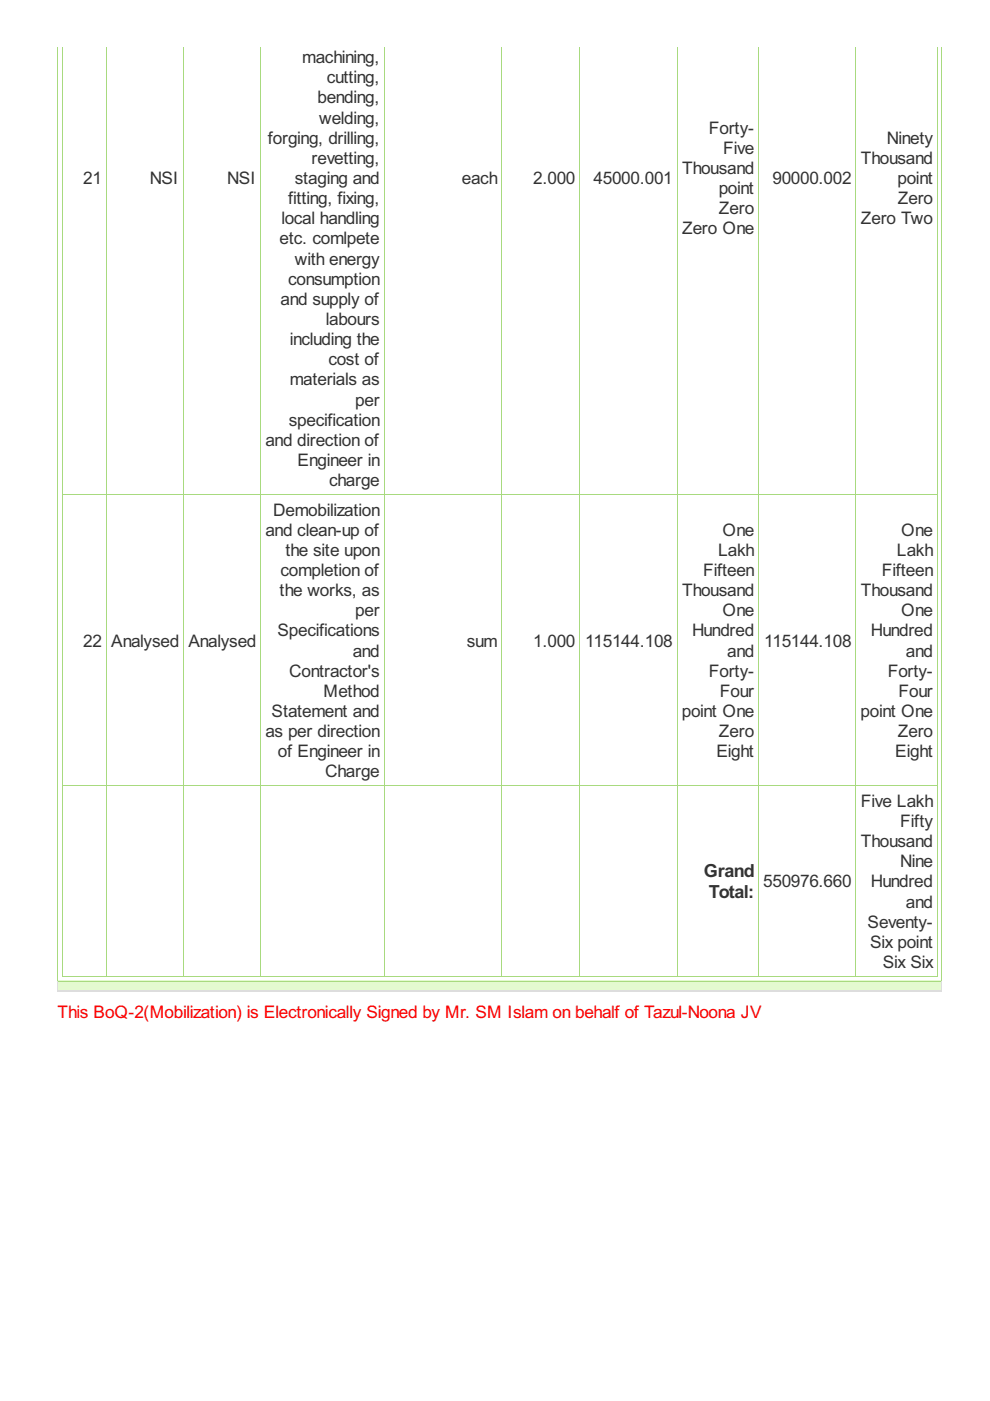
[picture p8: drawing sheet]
<svg xmlns="http://www.w3.org/2000/svg" width="210mm" height="297mm" viewBox="0 0 210 297" stroke-linecap="round" stroke-linejoin="round" font-family="sans-serif">
<defs><g id="words">
<g font-size="4.3" fill="#333">
<text x="149.2" y="185.8">Grand</text>
<text x="150.3" y="190.3">Total:</text>
</g>
<g font-size="4.1" fill="#333">
<text x="64.1" y="13.4">machining,</text>
<text x="69.3" y="17.6">cutting,</text>
<text x="67.3" y="21.9">bending,</text>
<text x="67.7" y="26.2">welding,</text>
<text x="150.3" y="28.3">Forty-</text>
<text x="56.8" y="30.5">forging, drilling,</text>
<text x="66.1" y="34.7">revetting,</text>
<text x="153.3" y="32.6">Five</text>
<text x="182.5" y="34.7">Thousand</text>
<text x="188" y="30.5">Ninety</text>
<text x="17.6" y="39">21</text>
<text x="31.8" y="39">NSI</text>
<text x="48.1" y="39">NSI</text>
<text x="62.5" y="39">staging and</text>
<text x="97.9" y="39">each</text>
<text x="113" y="39">2.000</text>
<text x="125.9" y="39">45000.001</text>
<text x="144.6" y="36.9">Thousand</text>
<text x="152.4" y="41.1">point</text>
<text x="163.8" y="39">90000.002</text>
<text x="190.3" y="39">point</text>
<text x="59.7" y="47.5">local handling</text>
<text x="61.1" y="43.3">fitting, fixing,</text>
<text x="152.4" y="45.4">Zero</text>
<text x="182.5" y="47.5">Zero Two</text>
<text x="190.4" y="43.3">Zero</text>
<text x="59.3" y="51.8">etc. comlpete</text>
<text x="144.6" y="49.7">Zero One</text>
<text x="62.5" y="56.1">with energy</text>
<text x="59.5" y="64.6">and supply of</text>
<text x="61.1" y="60.4">consumption</text>
<text x="69.1" y="68.9">labours</text>
<text x="61.4" y="73.2">including the</text>
<text x="69.6" y="77.4">cost of</text>
<text x="61.4" y="81.7">materials as</text>
<text x="75.3" y="86">per</text>
<text x="56.3" y="94.5">and direction of</text>
<text x="61.3" y="90.3">specification</text>
<text x="63.1" y="98.8">Engineer in</text>
<text x="69.8" y="103.1">charge</text>
<text x="56.3" y="113.6">and clean-up of</text>
<text x="57.9" y="109.3">Demobilization</text>
<text x="153.2" y="113.6">One</text>
<text x="191.1" y="113.6">One</text>
<text x="60.5" y="117.9">the site upon</text>
<text x="152.3" y="117.9">Lakh</text>
<text x="190.2" y="117.9">Lakh</text>
<text x="59.5" y="122.1">completion of</text>
<text x="149.1" y="122.1">Fifteen</text>
<text x="187" y="122.1">Fifteen</text>
<text x="59.3" y="126.4">the works, as</text>
<text x="75.3" y="130.7">per</text>
<text x="144.6" y="126.4">Thousand</text>
<text x="153.2" y="130.7">One</text>
<text x="182.5" y="126.4">Thousand</text>
<text x="191.1" y="130.7">One</text>
<text x="17.6" y="137.1">22</text>
<text x="23.6" y="137.1">Analysed</text>
<text x="40" y="137.1">Analysed</text>
<text x="58.8" y="134.9">Specifications</text>
<text x="99" y="137.1">sum</text>
<text x="113" y="137.1">1.000</text>
<text x="124.1" y="137.1">115144.108</text>
<text x="146.7" y="134.9">Hundred</text>
<text x="162" y="137.1">115144.108</text>
<text x="184.7" y="134.9">Hundred</text>
<text x="61.3" y="143.5">Contractor's</text>
<text x="74.8" y="139.2">and</text>
<text x="150.3" y="143.5">Forty-</text>
<text x="154.2" y="139.2">and</text>
<text x="188.2" y="143.5">Forty-</text>
<text x="192.1" y="139.2">and</text>
<text x="68.6" y="147.8">Method</text>
<text x="152.6" y="147.8">Four</text>
<text x="190.5" y="147.8">Four</text>
<text x="57.6" y="152">Statement and</text>
<text x="144.6" y="152">point One</text>
<text x="182.5" y="152">point One</text>
<text x="56.3" y="156.3">as per direction</text>
<text x="58.9" y="160.6">of Engineer in</text>
<text x="151.9" y="160.6">Eight</text>
<text x="152.4" y="156.3">Zero</text>
<text x="189.8" y="160.6">Eight</text>
<text x="190.4" y="156.3">Zero</text>
<text x="69" y="164.8">Charge</text>
<text x="182.5" y="171.1">Five Lakh</text>
<text x="182.5" y="179.6">Thousand</text>
<text x="190.9" y="175.3">Fifty</text>
<text x="190.9" y="183.9">Nine</text>
<text x="161.8" y="188.2">550976.660</text>
<text x="184.7" y="188.2">Hundred</text>
<text x="183.9" y="196.7">Seventy-</text>
<text x="192.1" y="192.4">and</text>
<text x="184.5" y="201">Six point</text>
<text x="187.2" y="205.2">Six Six</text>
</g>
<text font-size="4.1" fill="#f00" x="12.2" y="215.9">This BoQ-2(Mobilization) is Electronically Signed by Mr. SM Islam on behalf of Tazul-Noona JV</text>
</g></defs>
<g fill="none" stroke="#a8da7f" stroke-width=".21">
<path d="M13.3 9.9v197.1M22.5 9.9v197.1M38.9 9.9v197.1M55.3 9.9v197.1M81.5 9.9v197.1M106.4 9.9v197.1M122.9 9.9v197.1M143.6 9.9v197.1M160.8 9.9v197.1M181.5 9.9v197.1M198.7 9.9v197.1M13.2 104.8h185.6"/>
<path d="M13.2 166.5h185.6M13.2 206.9h185.6"/>
</g>
<path d="M12.1 207.9h187.5v2.2h-187.5z" fill="#e4fad0"/>
<path d="M12.2 9.9v198.2M199.6 9.9v198.2M12.1 208h187.6" fill="none" stroke="#a8da7f" stroke-width=".21"/>
<path d="M12.2 207.9v2.3M199.6 207.9v2.3" fill="none" stroke="#ddd" stroke-width=".21"/>
<path d="M12.1 210.1h187.6" fill="none" stroke="#ddd" stroke-width=".36"/>
<use href="#words"/>
</svg>
